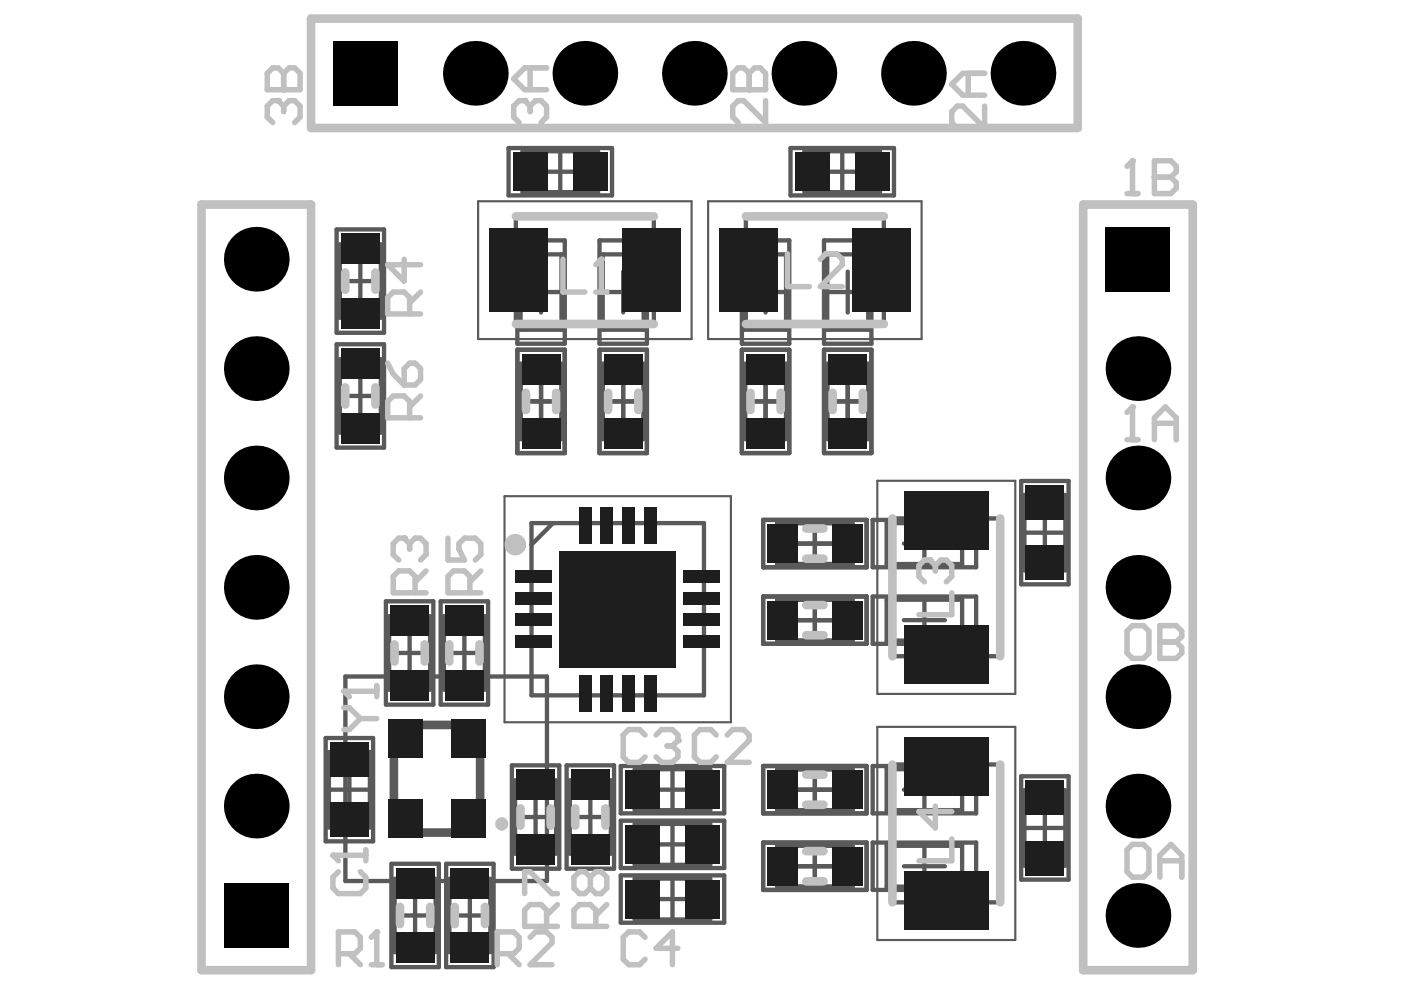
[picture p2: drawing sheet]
<svg xmlns="http://www.w3.org/2000/svg" width="297mm" height="210mm" viewBox="0 0 297 210" stroke-linecap="round" stroke-linejoin="round" font-family="sans-serif">
<g fill="none" stroke="#5a5a5a" stroke-width=".92">
<path d="M107.8 31.4h22v10h-22zM110.8 32.1h16v8.6h-16zM114.5 36.4h8.6M118.8 32.1v8.6M167.6 31.4h21.9v10h-21.9zM170.6 32.1h16v8.6h-16zM174.2 36.4h8.7M178.6 32.1v8.6M71.4 48.6h10v22h-10zM72.1 59.6h8.6M72.1 51.8h8.6v15.6h-8.6zM76.4 55.3v8.6"/>
<path d="M109.4 45.9h29.2v22.8h-29.2zM109.7 51h10v21.9h-10zM110.4 53.9h8.7v16h-8.7zM114.7 57.6v8.7M127.1 51h10.1v21.9h-10.1zM127.8 53.9h8.7v16h-8.7zM132.1 57.6v8.7M157.3 51h10v21.9h-10zM158 53.9h8.7v16h-8.7zM158.1 45.9h29.3v22.8h-29.3zM162.3 57.6v8.7M174.7 51h10.1v21.9h-10.1z"/>
<path d="M175.4 53.9h8.7v16h-8.7zM179.7 57.6v8.7M71.4 73h10v21.9h-10zM72.1 76.2h8.6v15.5h-8.6zM76.4 79.6v8.7M109.7 74.2h10v21.9h-10zM110.4 61.9h8.7M110.4 77.1h8.7v16h-8.7zM110.4 77.4h8.7M127.1 74.2h10.1v21.9h-10.1zM127.8 61.9h8.7M127.8 77.1h8.7v16h-8.7z"/>
<path d="M127.8 77.4h8.7M157.3 74.2h10v21.9h-10zM158 61.9h8.7M158 77.1h8.7v16h-8.7zM158 77.4h8.7M174.7 74.2h10.1v21.9h-10.1zM175.4 61.9h8.7M175.4 77.1h8.7v16h-8.7zM175.4 77.4h8.7M72.1 83.9h8.6M110.4 85.1h8.7M110.4 92.9h8.7"/>
<path d="M114.7 80.8v8.6M127.8 85.1h8.7M127.8 92.9h8.7M132.1 80.8v8.6M158 85.1h8.7M158 92.9h8.7M162.3 80.8v8.6M175.4 85.1h8.7M175.4 92.9h8.7M179.7 80.8v8.6M112.7 110.9h36.6v36.5h-36.6zM117.3 110.9l-4.6 4.6"/>
<path d="M161.8 110.2h21.9v10.1h-21.9zM164.8 110.9h16v8.7h-16zM165 110.9v8.7M168.4 115.3h8.7M172.8 110.9v8.7M180.5 110.9v8.7M185 110.2h22v10.1h-22zM188 110.9h16v8.7h-16zM189.2 109.9h22.9v29.2h-22.9zM191.6 115.3h8.7M196 110.9v8.7M216.5 102h10.1v21.9h-10.1z"/>
<path d="M217.2 112.9h8.7M217.2 104.9h8.7v16h-8.7zM221.5 108.6v8.7M81.8 127.5h10.1v21.9h-10.1zM82.5 138.4h8.7M82.5 130.7h8.7v15.5h-8.7zM86.8 134.1v8.7M93.4 127.5h10.1v21.9h-10.1zM94.1 138.4h8.7M94.1 130.7h8.7v15.5h-8.7zM98.5 134.1v8.7M161.8 126.5h21.9v10h-21.9z"/>
<path d="M164.8 127.2h16v8.6h-16zM165 127.2v8.6M168.4 131.5h8.7M172.8 127.2v8.6M180.5 127.2v8.6M185 126.5h22v10h-22zM188 127.2h16v8.6h-16zM191.6 131.5h8.7M196 127.2v8.6M69 156.5h10.1v21.9h-10.1zM69.7 159.4h8.7v16h-8.7zM73.2 143.4h42.8v43.4h-42.8z"/>
<path d="M69.7 167.4h8.7M74.1 163.1v8.7M108.5 162.3h10.1v21.9h-10.1zM109.2 173.2h8.7M109.2 165.5h8.7v15.5h-8.7zM113.6 168.9v8.7M120.1 162.3h10.1v21.9h-10.1zM120.8 173.2h8.7M120.8 165.5h8.7v15.5h-8.7zM125.2 168.9v8.7M131.6 162.4h22v10.1h-22zM131.6 174h22v10h-22z"/>
<path d="M134.6 163.1h16v8.7h-16zM134.6 174.7h16v8.7h-16zM138.2 179h8.7M138.2 167.4h8.7M142.6 163.1v8.7M142.6 174.7v8.7M161.8 162.4h21.9v10.1h-21.9zM161.8 178.6h21.9v10.1h-21.9zM164.8 163.1h16v8.7h-16zM164.8 179.3h16v8.7h-16zM165 163.1v8.7M165 179.3v8.7"/>
<path d="M168.4 167.4h8.7M172.8 163.1v8.7M172.8 179.3v8.7M180.5 163.1v8.7M180.5 179.3v8.7M185 162.4h22v10.1h-22zM185 178.6h22v10.1h-22zM188 163.1h16v8.7h-16zM188 179.3h16v8.7h-16zM189.2 162.1h22.9v29.2h-22.9zM191.6 167.4h8.7M196 163.1v8.7"/>
<path d="M196 179.3v8.7M216.5 164.6h10.1v21.9h-10.1zM217.2 175.5h8.7M217.2 167.6h8.7v15.9h-8.7zM221.5 171.2v8.7M83 183.1h10v22h-10zM83.7 194.1h8.7M83.7 186.3h8.7v15.6h-8.7zM88 189.8v8.6M94.6 183.1h10v22h-10zM95.3 194.1h8.7M95.3 186.3h8.7v15.6h-8.7z"/>
<path d="M99.6 189.8v8.6M131.6 185.6h22v10h-22zM134.6 186.3h16v8.7h-16zM138.2 190.6h8.7M142.6 186.3v8.7M168.4 183.7h8.7M191.6 183.7h8.7"/>
</g>
<path d="M101.4 42.7h45.2v29.2h-45.2zM150.1 42.7h45.3v29.2h-45.3zM107 105.2h48v47.9h-48zM186 101.9h29.3v45.2h-29.3zM186 154.1h29.3v45.2h-29.3z" fill="none" stroke="#5a5a5a" stroke-width=".46"/>
<path d="M83.5 153.7h18.3v22.8h-18.3z" fill="none" stroke="#5a5a5a" stroke-width="1.8"/>
<g fill="none" stroke="#c0c0c0" stroke-width="1.8">
<path d="M65.9 3.9h162.6v23.2h-162.6zM42.7 43.4h23.2v162.3h-23.2zM73.2 57.8v3.6M79.6 57.8v3.6M109.4 45.9h29.2M158.1 45.9h29.3M229.7 43.4h23.2v162.3h-23.2zM109.4 68.7h29.2M158.1 68.7h29.3M73.2 82.1v3.7M79.6 82.1v3.7M111.5 83.3v3.6"/>
<path d="M117.9 83.3v3.6M128.9 83.3v3.6M135.3 83.3v3.6M159.1 83.3v3.6M165.5 83.3v3.6M176.5 83.3v3.6M182.9 83.3v3.6M170.9 118.5h3.7M170.9 112.1h3.7M189.2 109.9v29.2M212.1 109.9v29.2M83.6 136.6v3.7"/>
<path d="M90 136.6v3.7M95.3 136.6v3.7M101.7 136.6v3.7M170.9 128.3h3.7M170.9 134.7h3.7M110.4 171.4v3.7M116.8 171.4v3.7M122 171.4v3.7M128.4 171.4v3.7M170.9 170.6h3.7M170.9 164.2h3.7M189.2 162.1v29.2"/>
<path d="M212.1 162.1v29.2M84.8 192.3v3.6M91.2 192.3v3.6M96.4 192.3v3.6M102.8 192.3v3.6M170.9 186.9h3.7M170.9 180.5h3.7"/>
</g>
<path d="M197.2 118.7h-1.2l-1.2 1.2v2.3l1.2 1.2M201.8 125.7v4.6h-7" fill="none" stroke="#c0c0c0" stroke-width="1.2"/>
<circle cx="197.2" cy="118.7" r=".58" fill="#c0c0c0"/>
<g fill="none" stroke="#c0c0c0" stroke-width="1.2">
<path d="M85.7 55v4.6l-3.5-3.5h7M119.4 55v6.9h4.6M127.5 55v6.9M82.2 77l1.2 2.3 2.3 2.3M85.7 78.2l1.1-1.2h1.2l1.2 1.2v2.3l-1.2 1.1h-2.3zM86.8 66.6v-3.5l-1.1-1.2h-2.3l-1.2 1.2v3.5h7M89.2 61.9l-2.4 2.3M126.3 61.9h2.3M86.8 88.6v-3.5l-1.1-1.1h-2.3l-1.2 1.1v3.5h7M89.2 84l-2.4 2.3M197.2 118.7l1.1 1.2M198.3 119.9v1.2"/>
<path d="M198.3 119.9l1.2-1.2h1.1l1.2 1.2v2.3l-1.2 1.2M125.2 186l-1.2-1.2h-1.2l-1.1 1.2v2.3l1.1 1.2h1.2l1.2-1.2M125.2 186l1.1-1.2h1.2l1.1 1.2v2.3l-1.1 1.2h-1.2l-1.1-1.2M125.2 186v2.3M126.3 196.4v-3.5l-1.1-1.1h-2.4l-1.1 1.1v3.5h6.9M128.6 191.8l-2.3 2.3"/>
</g>
<circle cx="127.5" cy="55" r=".58" fill="#c0c0c0"/>
<path d="M155.4 19h6.9v-3.5l-1.1-1.1h-1.2l-1.2 1.1v3.5M162.3 21.3v4.7l-4.6-4.7h-1.2l-1.1 1.2v2.3l1.1 1.2M127.5 55l-1.2 1.1" fill="none" stroke="#c0c0c0" stroke-width="1.2"/>
<circle cx="158.8" cy="19" r=".58" fill="#c0c0c0"/>
<path d="M155.4 19v-3.5l1.1-1.1h1.2l1.1 1.1v3.5M85.7 114.1h-1.2l-1.1 1.2v2.3l1.1 1.1M88 125.7v-3.5l-1.2-1.1h-2.3l-1.1 1.1v3.5h6.9M90.3 121.1l-2.3 2.3M198.3 170.9v4.7l-3.5-3.5h7M201.8 177.9v4.6h-7" fill="none" stroke="#c0c0c0" stroke-width="1.2"/>
<circle cx="85.7" cy="114.1" r=".58" fill="#c0c0c0"/>
<path d="M85.7 114.1l1.1 1.2M86.8 115.3v1.1M86.8 115.3l1.2-1.2h1.2l1.1 1.2v2.3l-1.1 1.1M79.9 197.6v6.9M71.8 202.2h3.4l1.2-1.1v-2.4l-1.2-1.1h-3.4v6.9M74.1 202.2l2.3 2.3M78.7 204.5h2.3" fill="none" stroke="#c0c0c0" stroke-width="1.2"/>
<circle cx="79.9" cy="197.6" r=".58" fill="#c0c0c0"/>
<path d="M70.6 181.3h7M71.8 184.8l-1.2 1.2v2.3l1.2 1.2h4.6l1.2-1.2v-2.3l-1.2-1.2M77.6 180.2v2.3M79.9 197.6l-1.2 1.1" fill="none" stroke="#c0c0c0" stroke-width="1.2"/>
<circle cx="70.6" cy="181.3" r=".58" fill="#c0c0c0"/>
<path d="M136.8 155.8l-1.2-1.1h-2.3l-1.2 1.1v4.7l1.2 1.1h2.3l1.2-1.1M139.1 155.8l1.2-1.1h2.3l1.1 1.1v1.2M70.6 181.3l1.2 1.2M112.4 198.7l1.2-1.1h2.3l1.1 1.1v1.2l-4.6 4.6h4.6M136.8 198.7l-1.2-1.1h-2.3l-1.2 1.1v4.7l1.2 1.1h2.3l1.2-1.1M105.4 202.2h3.5l1.2-1.1v-2.4l-1.2-1.1h-3.5v6.9M107.7 202.2l2.4 2.3M143.7 201.1h-4.6l3.5-3.5v6.9" fill="none" stroke="#c0c0c0" stroke-width="1.2"/>
<circle cx="143.7" cy="157" r=".58" fill="#c0c0c0"/>
<path d="M239 93.2h2.3M240.1 86.3v6.9M141.4 158.2h1.2M142.6 158.2l1.1 1.1v1.2l-1.1 1.1h-2.3l-1.2-1.1M143.7 157l-1.1 1.2M151.9 155.8l-1.2-1.1h-2.3l-1.2 1.1v4.7l1.2 1.1h2.3l1.2-1.1M154.2 155.8l1.2-1.1h2.3l1.1 1.1v1.2l-4.6 4.6h4.6M239 180.2l1.1-1.2h2.3l1.2 1.2v4.6l-1.2 1.2h-2.3l-1.1-1.2zM245.9 186v-4.7l2.3-2.3 2.4 2.3v4.7M245.9 182.5h4.7" fill="none" stroke="#c0c0c0" stroke-width="1.2"/>
<circle cx="240.1" cy="86.3" r=".58" fill="#c0c0c0"/>
<path d="M240.1 34.1v6.9M239 41h2.3M240.1 86.3l-1.1 1.1M244.8 93.2v-4.6l2.3-2.3 2.3 2.3v4.6M244.8 89.7h4.6" fill="none" stroke="#c0c0c0" stroke-width="1.2"/>
<circle cx="240.1" cy="34.1" r=".58" fill="#c0c0c0"/>
<path d="M240.1 34.1l-1.1 1.2M244.8 34.1v6.9h3.4l1.2-1.1v-1.2l-1.2-1.1h-3.4" fill="none" stroke="#c0c0c0" stroke-width="1.2"/>
<circle cx="244.8" cy="37.6" r=".58" fill="#c0c0c0"/>
<path d="M244.8 34.1h3.4l1.2 1.2v1.1l-1.2 1.2h-3.4M72.9 150h1.2l2.3 2.4M72.9 146.6h7M76.4 152.4l-2.3 2.3h-1.2M76.4 152.4h3.5M79.9 145.4v2.3" fill="none" stroke="#c0c0c0" stroke-width="1.2"/>
<circle cx="72.9" cy="146.6" r=".58" fill="#c0c0c0"/>
<path d="M59 21.3h-1.2l-1.1 1.2v2.3l1.1 1.2M72.9 146.6l1.2 1.1" fill="none" stroke="#c0c0c0" stroke-width="1.2"/>
<circle cx="59" cy="21.3" r=".58" fill="#c0c0c0"/>
<path d="M56.7 19h6.9v-3.5l-1.1-1.1h-1.2l-1.2 1.1v3.5M59 21.3l1.1 1.2M60.1 22.5v1.2M60.1 22.5l1.2-1.2h1.2l1.1 1.2v2.3l-1.1 1.2" fill="none" stroke="#c0c0c0" stroke-width="1.2"/>
<circle cx="60.1" cy="19" r=".58" fill="#c0c0c0"/>
<path d="M56.7 19v-3.5l1.1-1.1h1.2l1.1 1.1v3.5M111.2 21.3h-1.1l-1.2 1.2v2.3l1.2 1.2M111.2 189.5v-4.7h1.2l4.6 4.7h1.2M115.9 196.4v-3.5l-1.2-1.1h-2.3l-1.2 1.1v3.5h7M118.2 191.8l-2.3 2.3" fill="none" stroke="#c0c0c0" stroke-width="1.2"/>
<circle cx="111.2" cy="21.3" r=".58" fill="#c0c0c0"/>
<path d="M112.4 14.4v4.6M115.9 14.4h-4.7l-2.3 2.3 2.3 2.3h4.7M111.2 21.3l1.2 1.2M112.4 22.5v1.2M112.4 22.5l1.2-1.2h1.1l1.2 1.2v2.3l-1.2 1.2M239 133.8l1.1-1.1h2.3l1.2 1.1v4.6l-1.2 1.2h-2.3l-1.1-1.2zM245.9 132.7v6.9h3.5l1.2-1.2v-1.1l-1.2-1.2h-3.5" fill="none" stroke="#c0c0c0" stroke-width="1.2"/>
<circle cx="245.9" cy="136.1" r=".58" fill="#c0c0c0"/>
<path d="M205.3 15.5v4.7M208.8 15.5h-4.7l-2.3 2.4 2.3 2.3h4.7M208.8 22.5v4.6l-4.7-4.6h-1.1l-1.2 1.2v2.3l1.2 1.1M167 53.8v7h4.6M173.9 55l1.2-1.2h2.3l1.2 1.2v1.1l-4.7 4.7h4.7M95 114.1v4.6h3.5l-1.2-2.3v-1.1l1.2-1.2h2.3l1.1 1.2v2.3l-1.1 1.1M99.6 125.7v-3.5l-1.1-1.1h-2.4l-1.1 1.1v3.5h6.9M101.9 121.1l-2.3 2.3M245.9 132.7h3.5l1.2 1.1v1.2l-1.2 1.1h-3.5" fill="none" stroke="#c0c0c0" stroke-width="1.2"/>
<circle cx="106.4" cy="174.7" r=".46" fill="none" stroke="#c0c0c0" stroke-width="1.8"/>
<circle cx="109.3" cy="115.5" r="1.14" fill="none" stroke="#c0c0c0" stroke-width="2.3"/>
<g fill="#000">
<circle cx="100.8" cy="15.5" r="6.9"/>
<circle cx="124" cy="15.5" r="6.9"/>
<circle cx="147.2" cy="15.5" r="6.9"/>
<circle cx="170.4" cy="15.5" r="6.9"/>
<circle cx="193.7" cy="15.5" r="6.9"/>
<circle cx="216.9" cy="15.5" r="6.9"/>
<circle cx="54.3" cy="55" r="6.9"/>
<circle cx="54.3" cy="78.2" r="6.9"/>
<circle cx="241.3" cy="78.2" r="6.9"/>
<circle cx="54.3" cy="101.3" r="6.9"/>
<circle cx="241.3" cy="101.3" r="6.9"/>
<circle cx="54.3" cy="124.5" r="6.9"/>
<circle cx="241.3" cy="124.5" r="6.9"/>
<circle cx="54.3" cy="147.7" r="6.9"/>
<circle cx="241.3" cy="147.7" r="6.9"/>
<circle cx="54.3" cy="170.9" r="6.9"/>
<circle cx="241.3" cy="170.9" r="6.9"/>
<circle cx="241.3" cy="194.1" r="6.9"/>
</g>
<g fill="#000">
<path d="M70.7 8.7h13.7v13.7h-13.7z" fill-rule="evenodd"/>
<path d="M234.4 48.1h13.7v13.7h-13.7z" fill-rule="evenodd"/>
<path d="M47.5 187.3h13.7v13.6h-13.7z" fill-rule="evenodd"/>
</g>
<g fill="#1e1e1e">
<path d="M83.9 197.8h8.2v6.3h-8.2z" fill-rule="evenodd"/>
<path d="M82.7 142.1h8.3v6.4h-8.3z" fill-rule="evenodd"/>
<path d="M121 176.9h8.3v6.4h-8.3z" fill-rule="evenodd"/>
<path d="M121 163.2h8.3v6.4h-8.3z" fill-rule="evenodd"/>
<path d="M122.7 143.1h2.8v7.8h-2.8z" fill-rule="evenodd"/>
<path d="M127.3 143.1h2.8v7.8h-2.8z" fill-rule="evenodd"/>
<path d="M127.3 107.5h2.8v7.7h-2.8z" fill-rule="evenodd"/>
<path d="M122.7 107.5h2.8v7.7h-2.8z" fill-rule="evenodd"/>
<path d="M121.5 32.3h7.3v8.2h-7.3z" fill-rule="evenodd"/>
<path d="M136.5 143.1h2.7v7.8h-2.7z" fill-rule="evenodd"/>
<path d="M136.5 107.5h2.7v7.7h-2.7z" fill-rule="evenodd"/>
<path d="M158.2 88.8h8.2v6.4h-8.2z" fill-rule="evenodd"/>
<path d="M176.4 179.6h6.4v8.2h-6.4z" fill-rule="evenodd"/>
<path d="M175.6 88.8h8.3v6.4h-8.3z" fill-rule="evenodd"/>
<path d="M82.4 152.6h7.3v8.2h-7.3z" fill-rule="evenodd"/>
<path d="M82.4 169.5h7.3v8.2h-7.3z" fill-rule="evenodd"/>
<path d="M82.7 128.4h8.3v6.4h-8.3z" fill-rule="evenodd"/>
<path d="M83.9 184.1h8.2v6.3h-8.2z" fill-rule="evenodd"/>
<path d="M158.2 75.1h8.2v6.4h-8.2z" fill-rule="evenodd"/>
<path d="M176.4 127.4h6.4v8.2h-6.4z" fill-rule="evenodd"/>
<path d="M176.4 163.3h6.4v8.2h-6.4z" fill-rule="evenodd"/>
<path d="M175.6 75.1h8.3v6.4h-8.3z" fill-rule="evenodd"/>
<path d="M176.4 111.1h6.4v8.3h-6.4z" fill-rule="evenodd"/>
<path d="M152.4 48.4h12.4v17.8h-12.4z" fill-rule="evenodd"/>
<path d="M70 157.4h8.2v7.3h-8.2z" fill-rule="evenodd"/>
<path d="M94.3 142.1h8.3v6.4h-8.3z" fill-rule="evenodd"/>
<path d="M72.3 87.6h8.2v6.4h-8.2z" fill-rule="evenodd"/>
<path d="M72.3 63.3h8.2v6.3h-8.2z" fill-rule="evenodd"/>
<path d="M72.3 49.6h8.2v6.3h-8.2z" fill-rule="evenodd"/>
<path d="M109.4 176.9h8.3v6.4h-8.3z" fill-rule="evenodd"/>
<path d="M145.3 174.9h7.3v8.2h-7.3z" fill-rule="evenodd"/>
<path d="M132.5 174.9h7.3v8.2h-7.3z" fill-rule="evenodd"/>
<path d="M162.7 179.6h6.4v8.2h-6.4z" fill-rule="evenodd"/>
<path d="M109.4 163.2h8.3v6.4h-8.3z" fill-rule="evenodd"/>
<path d="M131.9 143.1h2.7v7.8h-2.7z" fill-rule="evenodd"/>
<path d="M109.3 121h7.7v2.7h-7.7z" fill-rule="evenodd"/>
<path d="M109.3 125.5h7.7v2.8h-7.7z" fill-rule="evenodd"/>
<path d="M109.3 130.1h7.7v2.7h-7.7z" fill-rule="evenodd"/>
<path d="M144.9 130.1h7.8v2.7h-7.8z" fill-rule="evenodd"/>
<path d="M144.9 125.5h7.8v2.8h-7.8z" fill-rule="evenodd"/>
<path d="M144.9 121h7.8v2.7h-7.8z" fill-rule="evenodd"/>
<path d="M131.9 107.5h2.7v7.7h-2.7z" fill-rule="evenodd"/>
<path d="M110.6 88.8h8.2v6.4h-8.2z" fill-rule="evenodd"/>
<path d="M128 88.8h8.2v6.4h-8.2z" fill-rule="evenodd"/>
<path d="M108.7 32.3h7.4v8.2h-7.4z" fill-rule="evenodd"/>
<path d="M168.5 32.3h7.3v8.2h-7.3z" fill-rule="evenodd"/>
<path d="M217.4 178.3h8.2v7.3h-8.2z" fill-rule="evenodd"/>
<path d="M191.7 156.4h17.8v12.3h-17.8z" fill-rule="evenodd"/>
<path d="M217.4 102.9h8.2v7.3h-8.2z" fill-rule="evenodd"/>
<path d="M181.3 32.3h7.3v8.2h-7.3z" fill-rule="evenodd"/>
<path d="M95.6 169.4h7.3v8.3h-7.3z" fill-rule="evenodd"/>
<path d="M95.6 152.6h7.3v8.2h-7.3z" fill-rule="evenodd"/>
<path d="M94.3 128.4h8.3v6.4h-8.3z" fill-rule="evenodd"/>
<path d="M70 170.2h8.2v7.3h-8.2z" fill-rule="evenodd"/>
<path d="M72.3 73.9h8.2v6.4h-8.2z" fill-rule="evenodd"/>
<path d="M109.3 134.6h7.7v2.8h-7.7z" fill-rule="evenodd"/>
<path d="M144.9 134.6h7.8v2.8h-7.8z" fill-rule="evenodd"/>
<path d="M162.7 127.4h6.4v8.2h-6.4z" fill-rule="evenodd"/>
<path d="M162.7 163.3h6.4v8.2h-6.4z" fill-rule="evenodd"/>
<path d="M145.3 186.5h7.3v8.2h-7.3z" fill-rule="evenodd"/>
<path d="M132.5 186.5h7.3v8.2h-7.3z" fill-rule="evenodd"/>
<path d="M145.3 163.3h7.3v8.2h-7.3z" fill-rule="evenodd"/>
<path d="M132.5 163.3h7.3v8.2h-7.3z" fill-rule="evenodd"/>
<path d="M110.6 75.1h8.2v6.4h-8.2z" fill-rule="evenodd"/>
<path d="M128 75.1h8.2v6.4h-8.2z" fill-rule="evenodd"/>
<path d="M162.7 111.1h6.4v8.3h-6.4z" fill-rule="evenodd"/>
<path d="M191.7 132.5h17.8v12.3h-17.8z" fill-rule="evenodd"/>
<path d="M191.7 184.7h17.8v12.3h-17.8z" fill-rule="evenodd"/>
<path d="M217.4 165.5h8.2v7.3h-8.2z" fill-rule="evenodd"/>
<path d="M191.7 104.2h17.8v12.3h-17.8z" fill-rule="evenodd"/>
<path d="M217.4 115.7h8.2v7.3h-8.2z" fill-rule="evenodd"/>
<path d="M132 48.4h12.3v17.8h-12.3z" fill-rule="evenodd"/>
<path d="M118.6 116.8h24.7v24.7h-24.7z" fill-rule="evenodd"/>
<path d="M180.8 48.4h12.3v17.8h-12.3z" fill-rule="evenodd"/>
<path d="M95.5 197.8h8.2v6.3h-8.2z" fill-rule="evenodd"/>
<path d="M95.5 184.1h8.2v6.3h-8.2z" fill-rule="evenodd"/>
<path d="M103.7 48.4h12.3v17.8h-12.3z" fill-rule="evenodd"/>
</g>
</svg>
